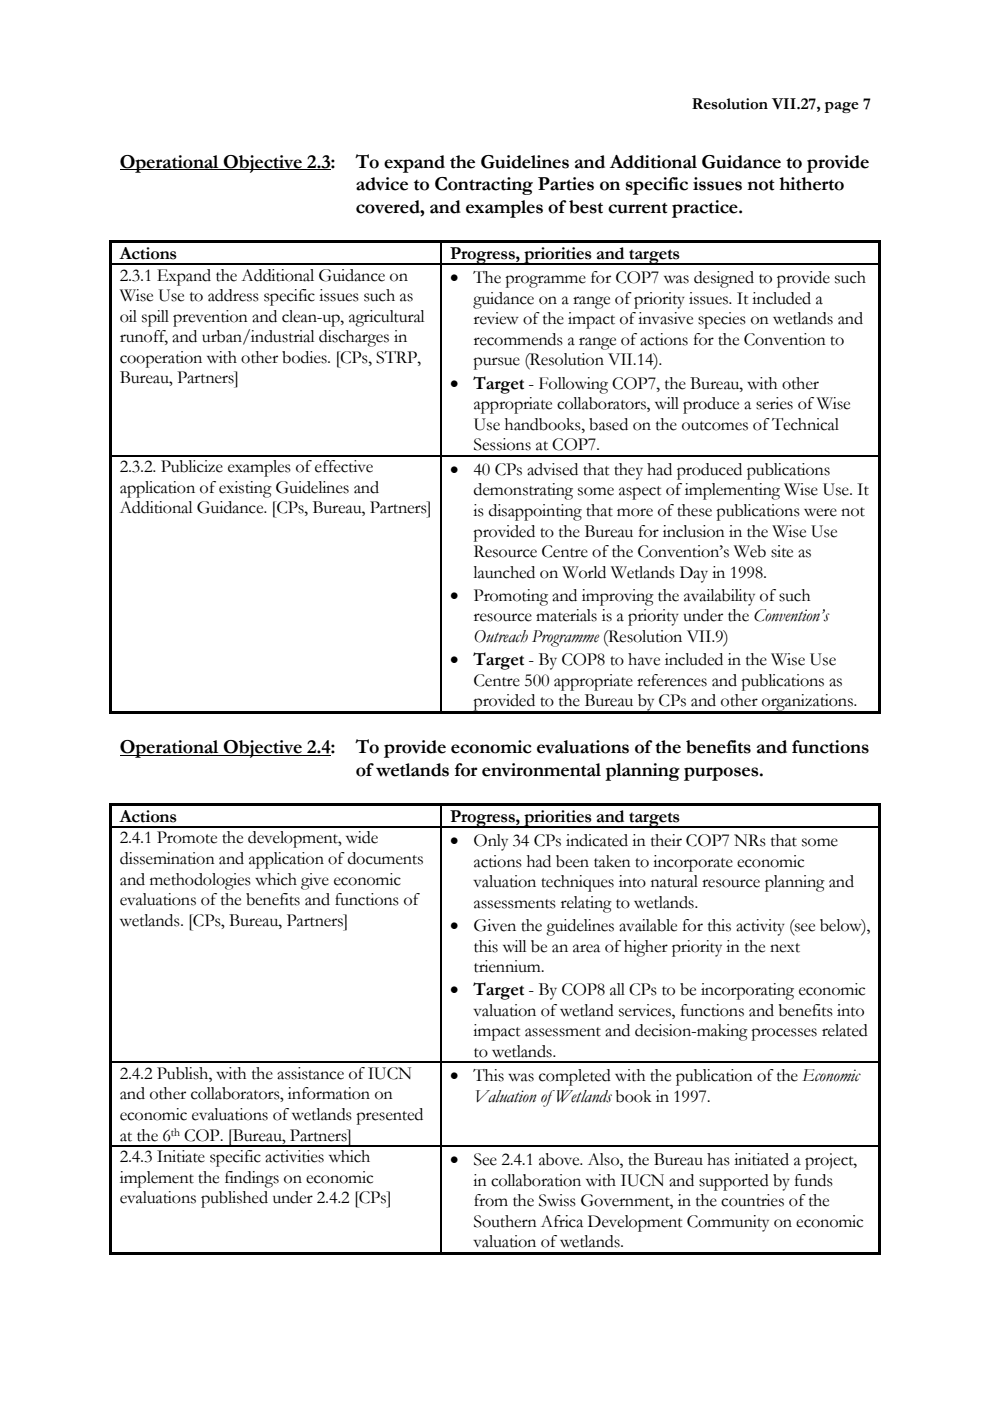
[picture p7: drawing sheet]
<svg xmlns="http://www.w3.org/2000/svg" width="210mm" height="297mm" viewBox="0 0 210 297" stroke-linecap="round" stroke-linejoin="round" font-family="sans-serif">
<defs><g id="words">
<g font-size="4.2">
<text x="25.4" y="35.6">Operational Objective 2.3:</text>
<text x="75.4" y="35.6">To expand the Guidelines and Additional Guidance to provide</text>
<text x="75.4" y="40.3">advice to Contracting Parties on specific issues not hitherto</text>
<text x="75.4" y="45.1">covered, and examples of best current practice.</text>
<text x="25.4" y="159.7">Operational Objective 2.4:</text>
<text x="75.4" y="159.7">To provide economic evaluations of the benefits and functions</text>
<text x="75.4" y="164.4">of wetlands for environmental planning purposes.</text>
</g>
<g font-size="3.9">
<text x="25.4" y="54.9">Actions</text>
<text x="25.4" y="59.5">2.3.1 Expand the Additional Guidance on</text>
<text x="95.4" y="54.9">Progress, priorities and targets</text>
<text x="25.4" y="63.9">Wise Use to address specific issues such as</text>
<text x="95.4" y="60.1">•</text>
<text x="100.4" y="60.1">The programme for COP7 was designed to provide such</text>
<text x="100.4" y="64.4">guidance on a range of priority issues. It included a</text>
<text x="25.4" y="68.2">oil spill prevention and clean-up, agricultural</text>
<text x="100.4" y="68.8">review of the impact of invasive species on wetlands and</text>
<text x="25.4" y="72.6">runoff, and urban/industrial discharges in</text>
<text x="25.4" y="76.9">cooperation with other bodies. [CPs, STRP,</text>
<text x="100.4" y="73.1">recommends a range of actions for the Convention to</text>
<text x="100.4" y="77.5">pursue (Resolution VII.14).</text>
<text x="25.4" y="81.3">Bureau, Partners]</text>
<text x="95.4" y="82.4">•</text>
<text x="100.4" y="82.4">Target - Following COP7, the Bureau, with other</text>
<text x="100.4" y="86.8">appropriate collaborators, will produce a series of Wise</text>
<text x="100.4" y="91.1">Use handbooks, based on the outcomes of Technical</text>
<text x="100.4" y="95.5">Sessions at COP7.</text>
<text x="25.4" y="100.1">2.3.2. Publicize examples of effective</text>
<text x="95.4" y="100.7">•</text>
<text x="100.4" y="100.7">40 CPs advised that they had produced publications</text>
<text x="25.4" y="104.5">application of existing Guidelines and</text>
<text x="100.4" y="105">demonstrating some aspect of implementing Wise Use. It</text>
<text x="25.4" y="108.8">Additional Guidance. [CPs, Bureau, Partners]</text>
<text x="100.4" y="109.4">is disappointing that more of these publications were not</text>
<text x="100.4" y="113.7">provided to the Bureau for inclusion in the Wise Use</text>
<text x="100.4" y="118.1">Resource Centre of the Convention’s Web site as</text>
<text x="100.4" y="122.5">launched on World Wetlands Day in 1998.</text>
<text x="95.4" y="127.4">•</text>
<text x="100.4" y="127.4">Promoting and improving the availability of such</text>
<text x="100.4" y="131.7">resource materials is a priority under the Convention’s</text>
<text x="100.4" y="136.1">Outreach Programme (Resolution VII.9)</text>
<text x="95.4" y="141">•</text>
<text x="100.4" y="141">Target - By COP8 to have included in the Wise Use</text>
<text x="100.4" y="145.4">Centre 500 appropriate references and publications as</text>
<text x="100.4" y="149.7">provided to the Bureau by CPs and other organizations.</text>
<text x="25.4" y="174.2">Actions</text>
<text x="25.4" y="178.8">2.4.1 Promote the development, wide</text>
<text x="95.4" y="174.2">Progress, priorities and targets</text>
<text x="95.4" y="179.4">•</text>
<text x="100.4" y="179.4">Only 34 CPs indicated in their COP7 NRs that some</text>
<text x="25.4" y="183.2">dissemination and application of documents</text>
<text x="100.4" y="183.7">actions had been taken to incorporate economic</text>
<text x="25.4" y="187.6">and methodologies which give economic</text>
<text x="25.4" y="191.9">evaluations of the benefits and functions of</text>
<text x="100.4" y="188.1">valuation techniques into natural resource planning and</text>
<text x="25.4" y="196.3">wetlands. [CPs, Bureau, Partners]</text>
<text x="95.4" y="197.4">•</text>
<text x="100.4" y="197.4">Given the guidelines available for this activity (see below),</text>
<text x="100.4" y="192.5">assessments relating to wetlands.</text>
<text x="100.4" y="201.7">this will be an area of higher priority in the next</text>
<text x="100.4" y="206.1">triennium.</text>
<text x="95.4" y="211">•</text>
<text x="100.4" y="211">Target - By COP8 all CPs to be incorporating economic</text>
<text x="100.4" y="215.4">valuation of wetland services, functions and benefits into</text>
<text x="100.4" y="219.7">impact assessment and decision-making processes related</text>
<text x="100.4" y="224.1">to wetlands.</text>
<text x="25.4" y="228.7">2.4.2 Publish, with the assistance of IUCN</text>
<text x="25.4" y="233.1">and other collaborators, information on</text>
<text x="95.4" y="229.3">•</text>
<text x="100.4" y="233.6">Valuation of Wetlands book in 1997.</text>
<text x="100.4" y="229.3">This was completed with the publication of the Economic</text>
<text x="25.4" y="237.4">economic evaluations of wetlands presented</text>
<text x="25.4" y="241.8">at the 6</text>
<text x="39.1" y="241.8">COP. [Bureau, Partners]</text>
<text x="25.4" y="246.4">2.4.3 Initiate specific activities which</text>
<text x="25.4" y="250.8">implement the findings on economic</text>
<text x="95.4" y="247">•</text>
<text x="100.4" y="247">See 2.4.1 above. Also, the Bureau has initiated a project,</text>
<text x="100.4" y="251.4">in collaboration with IUCN and supported by funds</text>
<text x="25.4" y="255.2">evaluations published under 2.4.2 [CPs]</text>
<text x="100.4" y="255.7">from the Swiss Government, in the countries of the</text>
<text x="100.4" y="260.1">Southern Africa Development Community on economic</text>
<text x="100.4" y="264.4">valuation of wetlands.</text>
</g>
<text font-size="3.5" x="146.7" y="23.1">Resolution VII.27, page 7</text>
<text font-size="2.5" x="36.2" y="240.9">th</text>
</g></defs>
<path d="M25.4 36h44.7M25.4 160.1h44.7" fill="none" stroke="#000" stroke-width=".21"/>
<g fill="#000">
<path d="M23.2 51h.6v.5h-.6zM23.2 51h163.6v.5h-163.6zM23.2 51.5h.6v4.4h-.6zM23.2 55.9h.6v.3h-.6zM23.2 56.2h.6v40.3h-.6zM93.4 55.9h.2v.3h-.2zM186.3 51h.5v.5h-.5zM186.3 51.5h.5v4.4h-.5zM186.3 55.9h.5v.3h-.5zM186.3 56.2h.5v40.3h-.5zM23.2 96.5h.6v.3h-.6zM23.2 96.8h.6v54.5h-.6z"/>
<path d="M93.4 96.5h.2v.3h-.2zM186.3 96.5h.5v.3h-.5zM186.3 96.8h.5v54.5h-.5zM23.2 150.7h70.2v.6h-70.2zM93.4 150.7h92.9v.6h-92.9zM186.3 150.7h.5v.6h-.5zM23.2 170.3h.6v.6h-.6zM23.2 170.3h163.6v.6h-163.6zM23.2 170.9h.6v4.3h-.6zM23.2 175.2h.6v.3h-.6zM23.2 175.5h.6v49.6h-.6zM93.4 175.2h.2v.3h-.2z"/>
<path d="M186.3 170.3h.5v.6h-.5zM186.3 170.9h.5v4.3h-.5zM186.3 175.2h.5v.3h-.5zM186.3 175.5h.5v49.6h-.5zM23.2 225.1h.6v.3h-.6zM23.2 225.4h.6v17.4h-.6zM93.4 225.1h.2v.3h-.2zM186.3 225.1h.5v.3h-.5zM186.3 225.4h.5v17.4h-.5zM23.2 242.8h.6v.3h-.6zM23.2 243.1h.6v22.9h-.6zM93.4 242.8h.2v.3h-.2z"/>
<path d="M186.3 242.8h.5v.3h-.5zM186.3 243.1h.5v22.9h-.5zM23.2 265.5h70.2v.5h-70.2zM93.4 265.5h92.9v.5h-92.9zM186.3 265.5h.5v.5h-.5z"/>
</g>
<g fill="none" stroke="#000" stroke-width=".25">
<path d="M23.8 56h69.6M93.5 51.5v4.4M93.5 56.2v40.3M93.6 56h92.7M23.8 96.6h69.6M93.5 96.8v53.9M93.6 96.6h92.7M23.8 175.3h69.6M93.5 170.9v4.3M93.5 175.5v49.6M93.6 175.3h92.7M23.8 225.2h69.6"/>
<path d="M93.5 225.4v17.4M93.6 225.2h92.7M23.8 243h69.6M93.5 243.1v22.4M93.6 243h92.7"/>
</g>
<use href="#words"/>
</svg>
